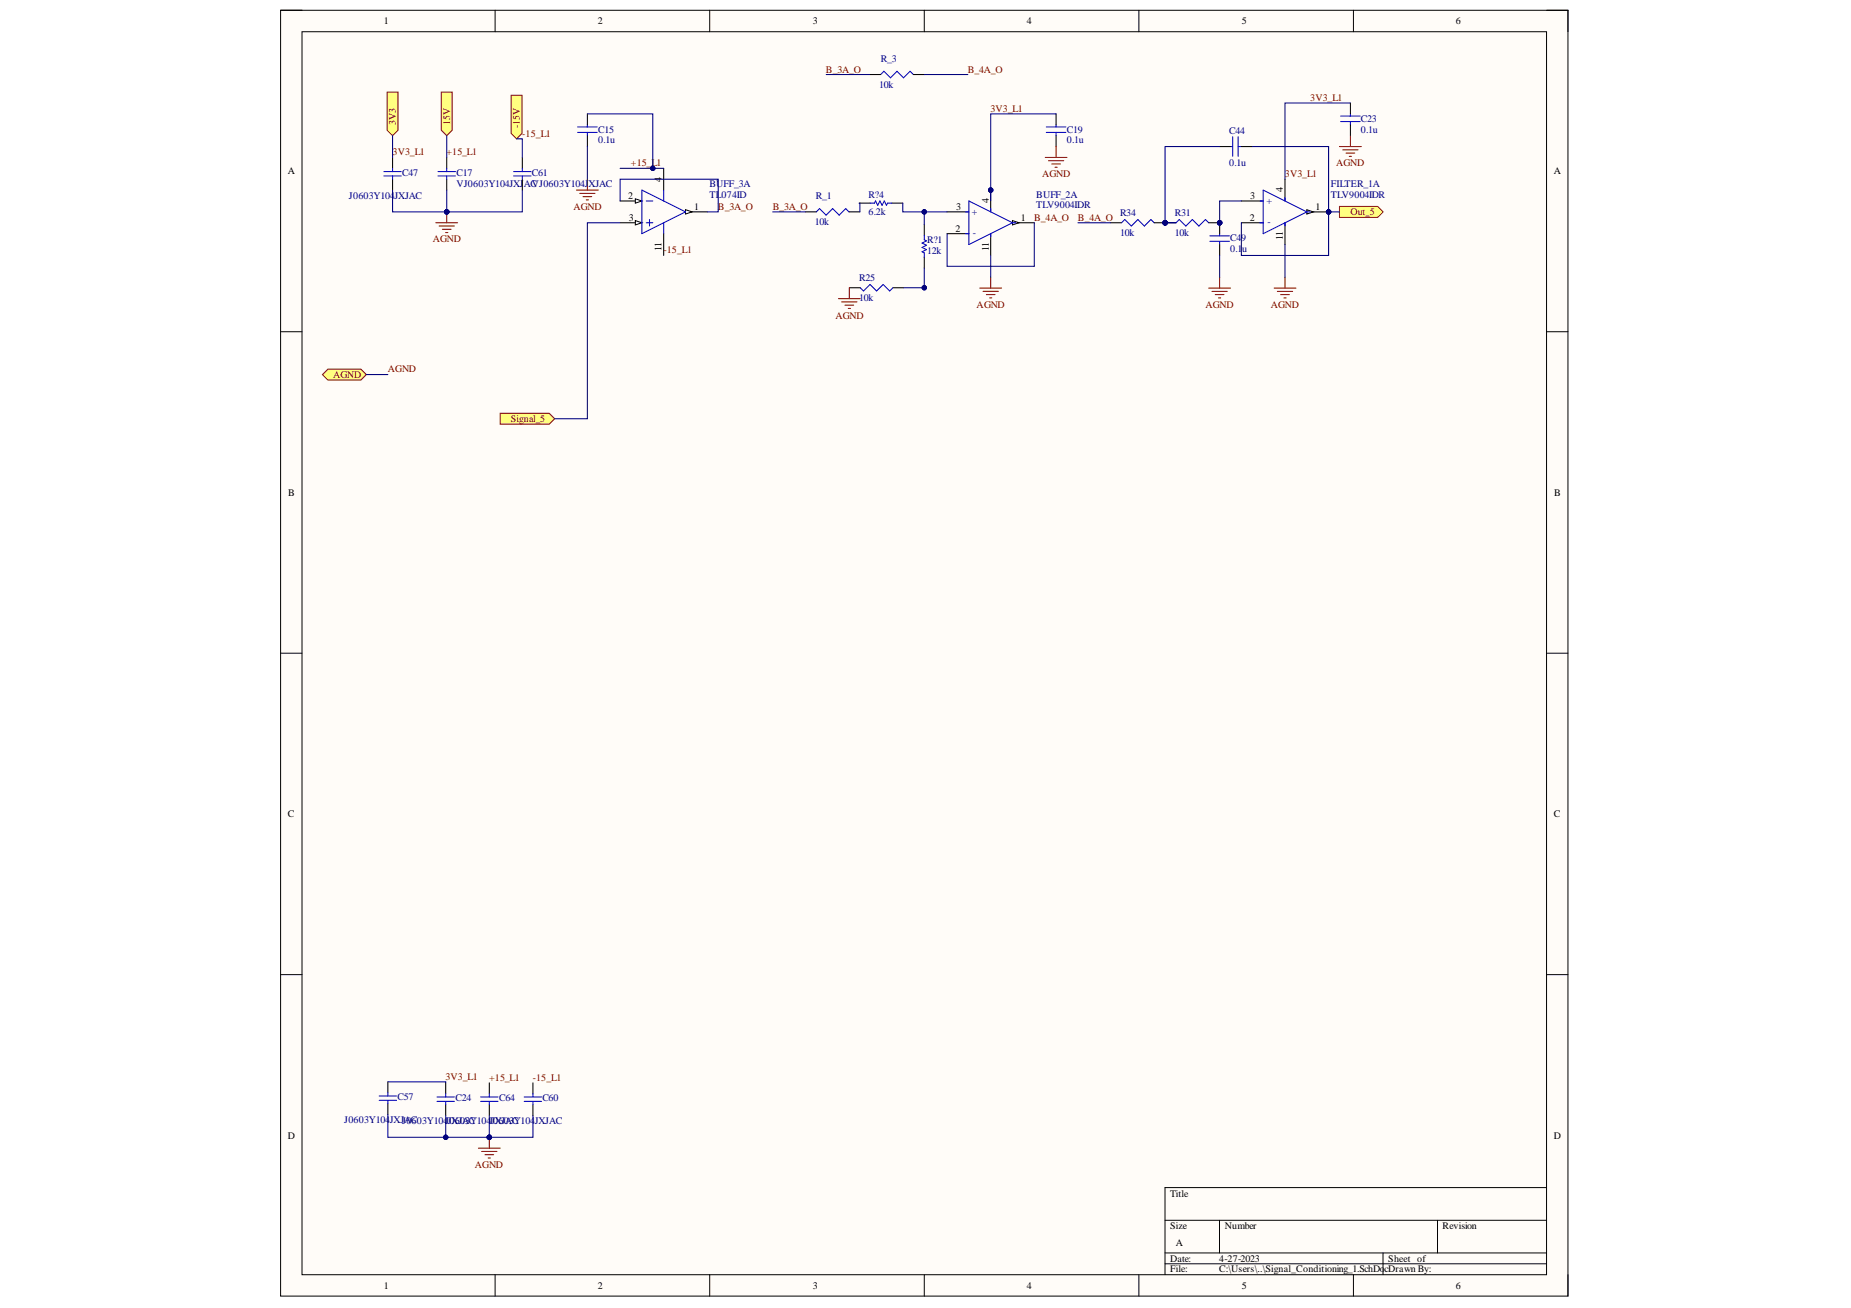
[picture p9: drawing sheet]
<svg xmlns="http://www.w3.org/2000/svg" width="297mm" height="210mm" viewBox="0 0 297 210" stroke-linecap="round" stroke-linejoin="round" font-family="sans-serif">
<defs><g id="words">
<g font-size="1.6">
<text x="61.6" y="3.9">1</text>
<text x="95.9" y="3.9">2</text>
<text x="130.4" y="3.9">3</text>
<text x="164.8" y="3.9">4</text>
<text x="199.3" y="3.9">5</text>
<text x="233.6" y="3.9">6</text>
<text x="46.2" y="28">A</text>
<text x="106.1" y="29.1" transform="rotate(-90 106.1 29.1)">4</text>
<text x="249.3" y="28">A</text>
<text x="100.8" y="31.9">2</text>
<text x="100.9" y="35.4">3</text>
<text x="111.4" y="33.6">1</text>
<text x="153.4" y="33.6">3</text>
<text x="158.7" y="32.6" transform="rotate(-90 158.7 32.6)">4</text>
<text x="163.8" y="35.4">1</text>
<text x="200.5" y="35.4">2</text>
<text x="200.6" y="31.9">3</text>
<text x="205.9" y="30.8" transform="rotate(-90 205.9 30.8)">4</text>
<text x="211.1" y="33.6">1</text>
<text x="106.1" y="40.3" transform="rotate(-90 106.1 40.3)">11</text>
<text x="153.3" y="37.2">2</text>
<text x="158.7" y="40.3" transform="rotate(-90 158.7 40.3)">11</text>
<text x="205.9" y="38.5" transform="rotate(-90 205.9 38.5)">11</text>
<text x="46.3" y="79.6">B</text>
<text x="249.4" y="79.6">B</text>
<text x="46.2" y="131.1">C</text>
<text x="249.3" y="131.1">C</text>
<text x="46.2" y="182.7">D</text>
<text x="249.3" y="182.7">D</text>
<text x="187.8" y="192">Title</text>
<text x="187.8" y="197.3">Size</text>
<text x="196.6" y="197.3">Number</text>
<text x="231.5" y="197.3">Revision</text>
<text x="187.8" y="202.5">Date:</text>
<text x="188.7" y="199.9">A</text>
<text x="195.6" y="202.5">4-27-2023</text>
<text x="222.8" y="202.5">Sheet of</text>
<text x="61.6" y="206.8">1</text>
<text x="95.9" y="206.8">2</text>
<text x="130.4" y="206.8">3</text>
<text x="164.8" y="206.8">4</text>
<text x="187.8" y="204.2">File:</text>
<text x="195.6" y="204.2">C:\Users\..\Signal_Conditioning_1.SchDo</text>
<text x="199.3" y="206.8">5</text>
<text x="222.2" y="204.2">cDrawn By:</text>
<text x="233.6" y="206.8">6</text>
</g>
<g font-size="1.6" fill="#800000">
<text x="132.5" y="11.7">B_3A_O</text>
<text x="155.3" y="11.7">B_4A_O</text>
<text x="158.9" y="17.9">3V3_L1</text>
<text x="210.3" y="16.2">3V3_L1</text>
<text x="63.5" y="20" transform="rotate(-90 63.5 20)">3V3</text>
<text x="72.2" y="20" transform="rotate(-90 72.2 20)">15V</text>
<text x="83.4" y="20.5" transform="rotate(-90 83.4 20.5)">-15V</text>
<text x="83.8" y="22">-15_L1</text>
<text x="63" y="24.9">3V3_L1</text>
<text x="71.6" y="24.9">+15_L1</text>
<text x="101.2" y="26.7">+15_L1</text>
<text x="167.2" y="28.4">AGND</text>
<text x="206.2" y="28.4">3V3_L1</text>
<text x="214.4" y="26.7">AGND</text>
<text x="92" y="33.6">AGND</text>
<text x="115.2" y="33.6">B_3A_O</text>
<text x="124" y="33.6">B_3A_O</text>
<text x="165.9" y="35.4">B_4A_O</text>
<text x="173" y="35.4">B_4A_O</text>
<text x="216.7" y="34.6">Out_5</text>
<text x="69.4" y="38.9">AGND</text>
<text x="106.5" y="40.6">-15_L1</text>
<text x="134.1" y="51.1">AGND</text>
<text x="156.7" y="49.4">AGND</text>
<text x="193.4" y="49.4">AGND</text>
<text x="203.9" y="49.4">AGND</text>
<text x="62.3" y="59.7">AGND</text>
<text x="53.5" y="60.7">AGND</text>
<text x="82" y="67.8">Signal_5</text>
<text x="71.5" y="173.3">3V3_L1</text>
<text x="78.5" y="173.4">+15_L1</text>
<text x="85.5" y="173.4">-15_L1</text>
<text x="76.2" y="187.4">AGND</text>
</g>
<g font-size="1.6" fill="#000080">
<text x="141.3" y="9.9">R_3</text>
<text x="141.1" y="14.1">10k</text>
<text x="96" y="21.3">C15</text>
<text x="96" y="23">0.1u</text>
<text x="171.2" y="21.3">C19</text>
<text x="171.2" y="23">0.1u</text>
<text x="197.2" y="21.5">C44</text>
<text x="218.4" y="19.5">C23</text>
<text x="218.4" y="21.3">0.1u</text>
<text x="64.5" y="28.2">C47</text>
<text x="73.2" y="28.2">C17</text>
<text x="73.2" y="30">VJ0603Y104JXJAC</text>
<text x="85.3" y="28.2">C61</text>
<text x="85.3" y="30">VJ0603Y104JXJAC</text>
<text x="113.8" y="30">BUFF_3A</text>
<text x="197.2" y="26.7">0.1u</text>
<text x="213.6" y="30">FILTER_1A</text>
<text x="56" y="31.9">J0603Y104</text>
<text x="63.3" y="31.9">JXJAC</text>
<text x="113.8" y="31.8">TL074ID</text>
<text x="130.9" y="31.9">R_1</text>
<text x="139.4" y="31.8">R?4</text>
<text x="139.4" y="34.6">6.2k</text>
<text x="156" y="34.6">+</text>
<text x="166.3" y="31.8">BUFF_2A</text>
<text x="166.3" y="33.5">TLV9004IDR</text>
<text x="179.7" y="34.7">R34</text>
<text x="188.5" y="34.7">R31</text>
<text x="203.2" y="32.8">+</text>
<text x="213.6" y="31.8">TLV9004IDR</text>
<text x="130.8" y="36.1">10k</text>
<text x="148.8" y="39">R?1</text>
<text x="148.8" y="40.8">12k</text>
<text x="156.1" y="37.8">-</text>
<text x="179.7" y="37.8">10k</text>
<text x="188.5" y="37.8">10k</text>
<text x="197.4" y="38.7">C49</text>
<text x="197.4" y="40.5">0.1</text>
<text x="199.4" y="40.5">u</text>
<text x="203.4" y="36.1">-</text>
<text x="137.9" y="45.1">R25</text>
<text x="137.9" y="48.2">10k</text>
<text x="63.8" y="176.6">C57</text>
<text x="73.1" y="176.7">C24</text>
<text x="80.1" y="176.7">C64</text>
<text x="87" y="176.7">C60</text>
<text x="55.2" y="180.3">J0603Y104</text>
<text x="62.6" y="180.3">JXJJAC</text>
<text x="65.2" y="180.5">0603Y104JJ0X6J0A3C</text>
<text x="75.4" y="180.5">Y104JJ0X6J0A3C</text>
<text x="82.5" y="180.5">Y104</text>
<text x="85.8" y="180.5">JXJAC</text>
</g>
</g></defs>
<path d="M45 1.6h206.6v206.4h-206.6z" fill-rule="evenodd" fill="#fffcf8"/>
<path d="M45 1.6h206.6v206.4h-206.6z" fill="none" stroke="#000" stroke-width=".16"/>
<path d="M48.5 5.1h199.7v199.5h-199.7z" fill-rule="evenodd" fill="#fffcf8"/>
<g fill="none" stroke="#000" stroke-width=".16">
<path d="M45 1.6h3.5M48.5 5.1h199.7v199.5h-199.7zM79.5 1.6v3.5M113.9 1.6v3.5M148.3 1.6v3.5M182.8 1.6v3.5M217.2 1.6v3.5M248.2 1.6h3.4v3.5M45 53.2h3.5M248.2 53.2h3.4M45 104.8h3.5M248.2 104.8h3.4"/>
<path d="M45 156.4h3.5M248.2 156.4h3.4M187 195.8h61.2M195.7 195.8v5.3M230.7 195.8v5.3M248.2 190.6h-61.2v14M79.5 204.6v3.4M113.9 204.6v3.4M148.3 204.6v3.4M182.8 204.6v3.4M187 201.1h61.2M187 202.8h61.2"/>
<path d="M217.2 204.6v3.4M221.9 201.1v3.5M251.6 204.6v3.4"/>
</g>
<path d="M215.1 19.5h3.2M215.1 18.6h3.2M216.7 18.3v.3M216.7 19.5v.5M92.7 21.2h3.1M92.7 20.4h3.1M94.3 20v.4M94.3 21.2v.6M167.9 21.2h3.1M167.9 20.4h3.1M169.5 20v.4M169.5 21.2v.6" fill="none" stroke="#00f" stroke-width=".17"/>
<path d="M94.3 18.3v1.7M169.5 18.3v1.7M216.7 16.5v1.8M94.3 21.8v1.7M169.5 21.8v1.7M216.7 20v1.8" fill="none" stroke="#000" stroke-width=".17"/>
<path d="M62.1 14.8h1.8v6.1l-.9 .9-.9-.9z" fill-rule="evenodd" fill="#ffff80"/>
<path d="M62.1 14.8h1.8v6.1l-.9 .9-.9-.9z" fill="none" stroke="#800000" stroke-width=".16"/>
<path d="M70.8 14.8h1.8v6.1l-.9 .9-.9-.9z" fill-rule="evenodd" fill="#ffff80"/>
<path d="M70.8 14.8h1.8v6.1l-.9 .9-.9-.9z" fill="none" stroke="#800000" stroke-width=".16"/>
<path d="M82 15.3h1.8v6.1l-.9 .9-.9-.9z" fill-rule="evenodd" fill="#ffff80"/>
<path d="M82 15.3h1.8v6.1l-.9 .9-.9-.9z" fill="none" stroke="#800000" stroke-width=".16"/>
<g fill="none" stroke="#800000" stroke-width=".17">
<path d="M92.5 30.5h3.5M93 31h2.5M93.6 31.6h1.4M94.1 32.1h.3M94.3 28.8v1.7M167.7 25.3h3.5M168.3 25.8h2.4M168.8 26.3h1.4M169.3 26.8h.4M169.5 23.5v1.8M215 23.5h3.5M215.5 24h2.4"/>
<path d="M216 24.6h1.4M216.5 25.1h.4M216.7 21.8v1.7"/>
</g>
<g fill="none" stroke="#00f" stroke-width=".17">
<path d="M61.6 27.5h2.8M61.6 28.2h2.8M63 27v.5M63 28.2v.6M70.3 27.5h2.8M70.3 28.2h2.8M71.7 27v.5M71.7 28.2v.6M82.4 27.5h2.8M82.4 28.2h2.8M83.8 27v.5M83.8 28.2v.6"/>
<path d="M197.5 23.5h.3M197.8 21.9v3.2M198.7 23.5h.5M198.7 21.9v3.2"/>
</g>
<path d="M63 25.3v1.7M63 28.8v1.7M71.7 25.3v1.7M71.7 28.8v1.7M83.8 25.3v1.7M83.8 28.8v1.7M110 34h3.5M195.7 23.5h1.8M199.2 23.5h1.8" fill="none" stroke="#000" stroke-width=".17"/>
<path d="M110 33.7l1.1 .3-1.1 .3z" fill="#f8fcff"/>
<path d="M110 33.7l1.1 .3-1.1 .3z" fill="none" stroke="#000" stroke-width=".16"/>
<path d="M99.5 35.7h3.5" fill="none" stroke="#000" stroke-width=".17"/>
<path d="M102 35.4l1 .3-1 .4z" fill="#f8fcff"/>
<path d="M102 35.4l1 .3-1 .4z" fill="none" stroke="#000" stroke-width=".16"/>
<path d="M99.5 32.3h3.5" fill="none" stroke="#000" stroke-width=".17"/>
<path d="M102 31.9l1 .4-1 .3z" fill="#f8fcff"/>
<path d="M102 31.9l1 .4-1 .3z" fill="none" stroke="#000" stroke-width=".16"/>
<path d="M103 30.5l7 3.5-7 3.5zM103.7 32.3h1.1M103.7 35.7h1.1M104.2 35.2v1.1M106.5 30.5v1.8M106.5 35.7v1.8" fill="none" stroke="#00f" stroke-width=".17"/>
<path d="M106.5 27v3.5M106.5 37.5v3.5" fill="none" stroke="#000" stroke-width=".17"/>
<circle cx="213.2" cy="34" r=".35" fill="#000080"/>
<circle cx="213.2" cy="34" r=".35" fill="none" stroke="#000080" stroke-width=".16"/>
<path d="M199.2 32.3h3.5M199.2 35.7h3.5M209.7 34h3.5" fill="none" stroke="#000" stroke-width=".17"/>
<path d="M209.7 33.7l1.1 .3-1.1 .4z" fill="#f8fcff"/>
<path d="M209.7 33.7l1.1 .3-1.1 .4z" fill="none" stroke="#000" stroke-width=".16"/>
<circle cx="213.2" cy="34" r=".35" fill="#000080"/>
<circle cx="213.2" cy="34" r=".35" fill="none" stroke="#000080" stroke-width=".16"/>
<path d="M206.2 28.8v3.5M206.2 35.7v3.5" fill="none" stroke="#000" stroke-width=".17"/>
<path d="M202.2 32.3h.5M202.2 35.7h.5M202.7 30.5l7 3.5-7 3.5zM206.2 31.7v.6M206.2 35.7v.6M209.7 34h.5" fill="none" stroke="#00f" stroke-width=".17"/>
<path d="M69.9 35.7h3.5M70.5 36.3h2.4M71 36.8h1.4M71.5 37.3h.4M71.7 34v1.7" fill="none" stroke="#800000" stroke-width=".17"/>
<circle cx="71.7" cy="34" r=".35" fill="#000080"/>
<circle cx="71.7" cy="34" r=".35" fill="none" stroke="#000080" stroke-width=".16"/>
<circle cx="159" cy="30.5" r=".35" fill="#000080"/>
<circle cx="159" cy="30.5" r=".35" fill="none" stroke="#000080" stroke-width=".16"/>
<path d="M152 34h3.5M152 37.5h3.5M162.5 35.7h3.5" fill="none" stroke="#000" stroke-width=".17"/>
<path d="M162.5 35.4l1 .3-1 .4z" fill="#f8fcff"/>
<path d="M162.5 35.4l1 .3-1 .4z" fill="none" stroke="#000" stroke-width=".16"/>
<path d="M159 30.5v3.5" fill="none" stroke="#000" stroke-width=".17"/>
<circle cx="159" cy="30.5" r=".35" fill="#000080"/>
<circle cx="159" cy="30.5" r=".35" fill="none" stroke="#000080" stroke-width=".16"/>
<path d="M159 37.5v3.5" fill="none" stroke="#000" stroke-width=".17"/>
<path d="M155 34h.5M155 37.5h.5M155.5 32.3l7 3.4-7 3.5zM159 33.5v.5M159 37.5v.5M162.5 35.7h.5" fill="none" stroke="#00f" stroke-width=".17"/>
<path d="M215 33.1h6.1l.9 .9-.9 .9h-6.1z" fill-rule="evenodd" fill="#ffff80"/>
<path d="M215 33.1h6.1l.9 .9-.9 .9h-6.1z" fill="none" stroke="#800000" stroke-width=".16"/>
<path d="M131 34l.5-.5 1.1 1 1-1 1.1 1 1-1 .5 .5" fill="none" stroke="#00f" stroke-width=".17"/>
<path d="M129.2 34h1.8M136.2 34h1.8" fill="none" stroke="#000" stroke-width=".17"/>
<circle cx="195.7" cy="35.7" r=".35" fill="#000080"/>
<circle cx="195.7" cy="35.7" r=".35" fill="none" stroke="#000080" stroke-width=".16"/>
<path d="M194.1 38.7h3.2M194.1 37.8h3.2M195.7 37.5v.3M195.7 38.7v.5" fill="none" stroke="#00f" stroke-width=".17"/>
<path d="M195.7 35.7v1.8" fill="none" stroke="#000" stroke-width=".17"/>
<circle cx="195.7" cy="35.7" r=".35" fill="#000080"/>
<circle cx="195.7" cy="35.7" r=".35" fill="none" stroke="#000080" stroke-width=".16"/>
<path d="M195.7 39.2v1.8" fill="none" stroke="#000" stroke-width=".17"/>
<circle cx="187" cy="35.7" r=".35" fill="#000080"/>
<circle cx="187" cy="35.7" r=".35" fill="none" stroke="#000080" stroke-width=".16"/>
<path d="M180 35.7l.5-.5 1.1 1.1 1-1.1 1 1.1 1.1-1.1 .5 .5" fill="none" stroke="#00f" stroke-width=".17"/>
<path d="M178.2 35.7h1.8M185.2 35.7h1.8" fill="none" stroke="#000" stroke-width=".17"/>
<circle cx="187" cy="35.7" r=".35" fill="#000080"/>
<circle cx="187" cy="35.7" r=".35" fill="none" stroke="#000080" stroke-width=".16"/>
<circle cx="187" cy="35.7" r=".35" fill="#000080"/>
<circle cx="187" cy="35.7" r=".35" fill="none" stroke="#000080" stroke-width=".16"/>
<circle cx="195.7" cy="35.7" r=".35" fill="#000080"/>
<circle cx="195.7" cy="35.7" r=".35" fill="none" stroke="#000080" stroke-width=".16"/>
<path d="M188.7 35.7l.5-.5 1.1 1.1 1-1.1 1.1 1.1 1-1.1 .6 .5" fill="none" stroke="#00f" stroke-width=".17"/>
<path d="M187 35.7h1.7" fill="none" stroke="#000" stroke-width=".17"/>
<circle cx="187" cy="35.7" r=".35" fill="#000080"/>
<circle cx="187" cy="35.7" r=".35" fill="none" stroke="#000080" stroke-width=".16"/>
<path d="M194 35.7h1.7" fill="none" stroke="#000" stroke-width=".17"/>
<circle cx="195.7" cy="35.7" r=".35" fill="#000080"/>
<circle cx="195.7" cy="35.7" r=".35" fill="none" stroke="#000080" stroke-width=".16"/>
<path d="M138 46.2l.6 .5 1-1 1.1 1 1-1 1.1 1 .5-.5" fill="none" stroke="#00f" stroke-width=".17"/>
<path d="M136.3 46.2h1.7M143.3 46.2h1.7" fill="none" stroke="#000" stroke-width=".17"/>
<g fill="none" stroke="#800000" stroke-width=".17">
<path d="M134.5 47.9h3.5M135.1 48.4h2.4M135.6 49h1.4M136.1 49.5h.4M136.3 46.2v1.7M157.2 46.2h3.5M157.8 46.8h2.4M158.3 47.3h1.4M158.8 47.8h.4M159 44.5v1.7M194 46.2h3.5M194.5 46.8h2.4"/>
<path d="M195 47.3h1.4M195.5 47.8h.4M195.7 44.5v1.7M204.5 46.2h3.5M205 46.8h2.4M205.5 47.3h1.4M206 47.8h.4M206.2 44.5v1.7"/>
</g>
<path d="M80.3 66.3h7.8l.9 .9-.9 .9h-7.8z" fill-rule="evenodd" fill="#ffff80"/>
<path d="M80.3 66.3h7.8l.9 .9-.9 .9h-7.8z" fill="none" stroke="#800000" stroke-width=".16"/>
<path d="M62.2 173.6v1.8M62.2 177.1v1.7M71.5 173.8v1.7M71.5 177.3v1.7M78.5 173.8v1.7M78.5 177.3v1.7M85.5 173.8v1.7M85.5 177.3v1.7" fill="none" stroke="#000" stroke-width=".17"/>
<g fill="none" stroke="#00f" stroke-width=".17">
<path d="M60.8 175.9h2.8M60.8 176.6h2.8M62.2 175.4v.5M62.2 176.6v.5M70.1 176h2.8M70.1 176.7h2.8M71.5 175.5v.5M71.5 176.7v.6M77.1 176h2.8M77.1 176.7h2.8M78.5 175.5v.5M78.5 176.7v.6"/>
<path d="M84.1 176h2.8M84.1 176.7h2.8M85.5 175.5v.5M85.5 176.7v.6"/>
</g>
<path d="M76.8 184.3h3.5M77.3 184.8h2.4M77.8 185.3h1.4M78.3 185.8h.4M78.5 182.5v1.8" fill="none" stroke="#800000" stroke-width=".17"/>
<circle cx="78.5" cy="182.5" r=".35" fill="#000080"/>
<circle cx="78.5" cy="182.5" r=".35" fill="none" stroke="#000080" stroke-width=".16"/>
<path d="M51.7 60.1l.9-.9h5.3l.9 .9-.9 .9h-5.3z" fill-rule="evenodd" fill="#ffff80"/>
<path d="M51.7 60.1l.9-.9h5.3l.9 .9-.9 .9h-5.3z" fill="none" stroke="#800000" stroke-width=".16"/>
<path d="M141.3 12l.5-.6 1.1 1.1 1-1.1 1.1 1.1 1-1.1 .6 .6M139.6 32.6h.7l.2-.4 .4 .7 .3-.7 .4 .7 .3-.7 .4 .7 .1-.3h.7M148.3 37.8v.7l.4 .2-.7 .3 .7 .4-.7 .3 .7 .4-.7 .3 .3 .2v.7" fill="none" stroke="#00f" stroke-width=".17"/>
<path d="M139.6 12h1.7M146.6 12h1.7M137.9 32.6h1.7M143.1 32.6h1.8M148.3 36v1.8M148.3 41.3v1.7" fill="none" stroke="#000" stroke-width=".17"/>
<path d="M94.3 18.3h10.5v8.7M216.7 16.5h-10.5v12.3" fill="none" stroke="#000080" stroke-width=".17"/>
<circle cx="104.8" cy="27" r=".35" fill="#000080"/>
<circle cx="104.8" cy="27" r=".35" fill="none" stroke="#000080" stroke-width=".16"/>
<path d="M63 21.8v3.5M71.7 21.8v3.5M82.9 22.3h.9v3M201 23.5h12.2v10.5" fill="none" stroke="#000080" stroke-width=".17"/>
<circle cx="213.2" cy="34" r=".35" fill="#000080"/>
<circle cx="213.2" cy="34" r=".35" fill="none" stroke="#000080" stroke-width=".16"/>
<path d="M99.5 27h7" fill="none" stroke="#000080" stroke-width=".17"/>
<circle cx="104.8" cy="27" r=".35" fill="#000080"/>
<circle cx="104.8" cy="27" r=".35" fill="none" stroke="#000080" stroke-width=".16"/>
<path d="M63 30.5v3.5h8.7M94.3 23.5v5.3" fill="none" stroke="#000080" stroke-width=".17"/>
<circle cx="71.7" cy="34" r=".35" fill="#000080"/>
<circle cx="71.7" cy="34" r=".35" fill="none" stroke="#000080" stroke-width=".16"/>
<path d="M169.5 18.3h-10.5v14M99.5 32.3v-3.5h15.8v5.2h-1.8" fill="none" stroke="#000080" stroke-width=".17"/>
<circle cx="159" cy="30.5" r=".35" fill="#000080"/>
<circle cx="159" cy="30.5" r=".35" fill="none" stroke="#000080" stroke-width=".16"/>
<path d="M71.7 30.5v3.5" fill="none" stroke="#000080" stroke-width=".17"/>
<circle cx="71.7" cy="34" r=".35" fill="#000080"/>
<circle cx="71.7" cy="34" r=".35" fill="none" stroke="#000080" stroke-width=".16"/>
<path d="M83.8 30.5v3.5h-12.1" fill="none" stroke="#000080" stroke-width=".17"/>
<circle cx="71.7" cy="34" r=".35" fill="#000080"/>
<circle cx="71.7" cy="34" r=".35" fill="none" stroke="#000080" stroke-width=".16"/>
<path d="M124 34h5.2M215 34h-1.8v7h-14v-5.3" fill="none" stroke="#000080" stroke-width=".17"/>
<circle cx="213.2" cy="34" r=".35" fill="#000080"/>
<circle cx="213.2" cy="34" r=".35" fill="none" stroke="#000080" stroke-width=".16"/>
<path d="M195.7 23.5h-8.7v12.2" fill="none" stroke="#000080" stroke-width=".17"/>
<circle cx="187" cy="35.7" r=".35" fill="#000080"/>
<circle cx="187" cy="35.7" r=".35" fill="none" stroke="#000080" stroke-width=".16"/>
<path d="M173 35.7h5.2M187 35.7h1.7" fill="none" stroke="#000080" stroke-width=".17"/>
<circle cx="187" cy="35.7" r=".35" fill="#000080"/>
<circle cx="187" cy="35.7" r=".35" fill="none" stroke="#000080" stroke-width=".16"/>
<path d="M199.2 32.3h-3.5v3.4" fill="none" stroke="#000080" stroke-width=".17"/>
<circle cx="195.7" cy="35.7" r=".35" fill="#000080"/>
<circle cx="195.7" cy="35.7" r=".35" fill="none" stroke="#000080" stroke-width=".16"/>
<path d="M99.5 35.7h-5.2v31.5h-5.3M166 35.7v7h-14v-5.2M206.2 39.2v5.3M159 41v3.5M195.7 41v3.5M62.2 173.6h9.3v.2M71.5 179v3.5h7" fill="none" stroke="#000080" stroke-width=".17"/>
<circle cx="71.5" cy="182.5" r=".35" fill="#000080"/>
<circle cx="71.5" cy="182.5" r=".35" fill="none" stroke="#000080" stroke-width=".16"/>
<circle cx="78.5" cy="182.5" r=".35" fill="#000080"/>
<circle cx="78.5" cy="182.5" r=".35" fill="none" stroke="#000080" stroke-width=".16"/>
<path d="M62.2 178.8v3.7h9.3" fill="none" stroke="#000080" stroke-width=".17"/>
<circle cx="71.5" cy="182.5" r=".35" fill="#000080"/>
<circle cx="71.5" cy="182.5" r=".35" fill="none" stroke="#000080" stroke-width=".16"/>
<path d="M85.5 179v3.5h-7" fill="none" stroke="#000080" stroke-width=".17"/>
<circle cx="78.5" cy="182.5" r=".35" fill="#000080"/>
<circle cx="78.5" cy="182.5" r=".35" fill="none" stroke="#000080" stroke-width=".16"/>
<path d="M78.5 179v3.5" fill="none" stroke="#000080" stroke-width=".17"/>
<circle cx="78.5" cy="182.5" r=".35" fill="#000080"/>
<circle cx="78.5" cy="182.5" r=".35" fill="none" stroke="#000080" stroke-width=".16"/>
<path d="M132.6 12h7M148.3 12h7M145 46.2h3.3v.2M58.8 60.1h3.4" fill="none" stroke="#000080" stroke-width=".17"/>
<circle cx="148.3" cy="46.2" r=".35" fill="#000080"/>
<circle cx="148.3" cy="46.2" r=".35" fill="none" stroke="#000080" stroke-width=".16"/>
<path d="M137.9 32.6h.1v1.4M144.9 32.6v1.4h7.1" fill="none" stroke="#000080" stroke-width=".17"/>
<circle cx="148.3" cy="34" r=".35" fill="#000080"/>
<circle cx="148.3" cy="34" r=".35" fill="none" stroke="#000080" stroke-width=".16"/>
<path d="M148.3 34v2" fill="none" stroke="#000080" stroke-width=".17"/>
<circle cx="148.3" cy="34" r=".35" fill="#000080"/>
<circle cx="148.3" cy="34" r=".35" fill="none" stroke="#000080" stroke-width=".16"/>
<path d="M148.3 43v3.2" fill="none" stroke="#000080" stroke-width=".17"/>
<circle cx="148.3" cy="46.2" r=".35" fill="#000080"/>
<circle cx="148.3" cy="46.2" r=".35" fill="none" stroke="#000080" stroke-width=".16"/>
<use href="#words"/>
</svg>
